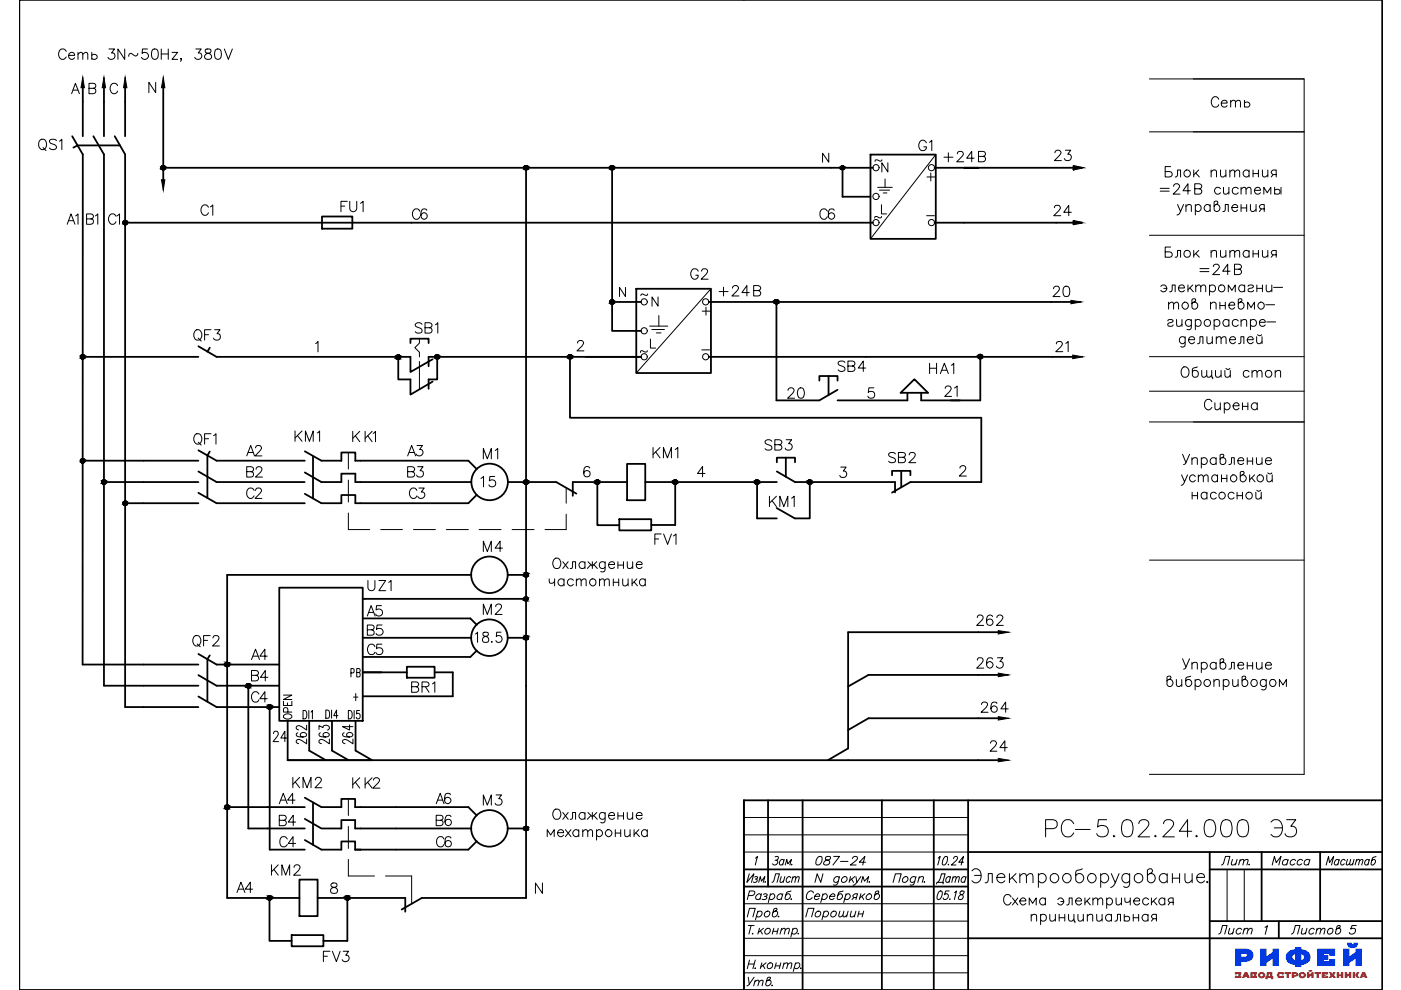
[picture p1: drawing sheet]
<svg xmlns="http://www.w3.org/2000/svg" width="297mm" height="210mm" viewBox="0 0 297 210" stroke-linecap="round" stroke-linejoin="round" font-family="sans-serif">
<defs><g id="words">
<text font-size="7.1" x="220.8" y="178.5">РС-5.02.24.000 Э3</text>
<text font-size="6.2" x="254.4" y="88.9">Сирена</text>
<g font-size="5.7">
<text x="11.6" y="14.1">Сеть 3N~50Hz, 380V</text>
<text x="7.4" y="33.2">QS1</text>
<text x="199.3" y="35.6">+24В</text>
<text x="71.3" y="46.2">FU1</text>
<text x="222.2" y="64.2">20</text>
<text x="87.1" y="72">SB1</text>
<text x="176.7" y="80.1">SB4</text>
<text x="249.4" y="81.5">Общий стоп</text>
<text x="199.3" y="85.4">21</text>
<text x="40.2" y="95.6">QF1</text>
<text x="61.7" y="94.9">KM1</text>
<text x="137.6" y="98.4">KM1</text>
<text x="187.7" y="99.5">SB2</text>
<text x="137.9" y="116.8">FV1</text>
<text x="76.9" y="131.9">А5</text>
<text x="39.9" y="138.3">QF2</text>
<text x="52.6" y="145.7">В4</text>
<text x="86.4" y="148.2">BR1</text>
<text x="207.1" y="152.4">264</text>
<text x="76.2" y="159.1" transform="rotate(-90 76.2 159.1)">264</text>
<text x="58.2" y="171.8">А4</text>
<text x="91.7" y="171.8">А6</text>
<text x="58.2" y="176.4">В4</text>
<text x="91.7" y="176.4">В6</text>
<text x="170" y="196.1">Порошин</text>
</g>
<g font-size="5.3">
<text x="255.8" y="24">Сеть</text>
<text x="194" y="33.2">G1</text>
<text x="222.6" y="35.3">23</text>
<text x="41.6" y="46.9">С1</text>
<text x="86.4" y="47.6">С6</text>
<text x="172.9" y="47.6">С6</text>
<text x="222.6" y="46.9">24</text>
<text x="13.4" y="48.7">А1</text>
<text x="17.6" y="48.7">В1</text>
<text x="22.2" y="48.7">С1</text>
<text x="145.7" y="60.3">G2</text>
<text x="151.7" y="63.9">+24В</text>
<text x="40.2" y="73.4">QF3</text>
<text x="223" y="75.8">21</text>
<text x="196.1" y="80.4">HA1</text>
<text x="166.2" y="85.7">20</text>
<text x="73.7" y="94.9">KК1</text>
<text x="51.5" y="97.7">А2</text>
<text x="85.4" y="97.7">А3</text>
<text x="101.6" y="98.4">M1</text>
<text x="161.2" y="96.7">SB3</text>
<text x="51.5" y="102.3">В2</text>
<text x="51.5" y="106.9">С2</text>
<text x="85.4" y="102.3">В3</text>
<text x="86.1" y="106.9">С3</text>
<text x="101.2" y="104.4">15</text>
<text x="162.3" y="108.7">KM1</text>
<text x="101.6" y="118.2">M4</text>
<text x="77.3" y="126.3">UZ1</text>
<text x="101.6" y="131.6">M2</text>
<text x="76.9" y="135.8">В5</text>
<text x="206" y="133.7">262</text>
<text x="52.6" y="141.1">А4</text>
<text x="76.9" y="140.1">С5</text>
<text x="206" y="142.9">263</text>
<text x="52.6" y="149.9">С4</text>
<text x="57.1" y="158.4">24</text>
<text x="66.3" y="159.1" transform="rotate(-90 66.3 159.1)">262</text>
<text x="70.9" y="159.1" transform="rotate(-90 70.9 159.1)">263</text>
<text x="209.2" y="160.5">24</text>
<text x="61" y="168.3">KM2</text>
<text x="73.7" y="168.3">KК2</text>
<text x="101.6" y="171.8">M3</text>
<text x="58.6" y="180.6">С4</text>
<text x="91.7" y="180.6">С6</text>
<text x="49.4" y="190.5">А4</text>
<text x="56.8" y="186.6">KM2</text>
<text x="197.6" y="188.7">Дата</text>
<text x="217.7" y="197.2">принципиальная</text>
<text x="67.7" y="205">FV3</text>
</g>
<text font-size="5.2" fill="#003fff" x="261.3" y="204.8">РИФЕЙ</text>
<g font-size="4.9">
<text x="147.8" y="68.1">+</text>
<text x="73.4" y="144.6">PВ</text>
<text x="63.1" y="153.8" transform="rotate(-90 63.1 153.8)">OPEN</text>
<text x="172.2" y="184.5">087-24</text>
<text x="258.2" y="184.5">Лит.</text>
<text x="268.8" y="184.5">Масса</text>
<text x="280.1" y="184.5">Масштаб</text>
<text x="162.6" y="188.4">Лист</text>
<text x="257.5" y="199.3">Лист</text>
<text x="273" y="199.3">Листов 5</text>
<text x="157.3" y="210.3">Утв.</text>
</g>
<g font-size="3.1">
<text x="184.5" y="47.6">~</text>
<text x="135.1" y="63.9">~</text>
<text x="134.8" y="75.8">~</text>
</g>
<g font-size="2.6">
<text x="184.5" y="35.3">~</text>
<text x="195.4" y="46.9">-</text>
<text x="147.8" y="75.5">-</text>
</g>
<text font-size="1.8" fill="#d00" x="261.7" y="207.4">ЗАВОД СТРОЙТЕХНИКА</text>
</g></defs>
<!-- layer: 0 -->
<g fill="none" stroke="#000" stroke-width=".38">
<path d="M157.7 0h-153.6v209.9M34.6 35.6h141.6M178.6 35.6v6.1M207.4 35.6h-3h25M204.4 47.2h19.5M120.8 75.7v12.9h87.3M134.9 61.2h15.8v17.9h-15.8zM207.8 75.7v9.2M64.6 95.7l3.5 2h4.3M66.4 96.7v9M72.4 97.7v-1.8h2.9v1.8M30.4 102.2h11.7"/>
<path d="M64.6 100.2l3.5 2h4.3v-1.8h2.9v1.8M64.6 104.7l3.5 2M72.4 106.7v-1.7h2.9v1.7M111.5 102.2h6.4l4.3 2.5M133 102.2h-11.6v2.9M160.5 102.2v7.7"/>
</g>
<g fill="none" stroke="#000" stroke-width=".21">
<path d="M15.2 19.9l.8-2.2 .8 2.2M15.5 19.1h1M18.9 18.7l1.2 .1a.59 .59 0 0 1 .2 .6 .59 .59 0 0 1-.5 .5h-.9v-2.2h.9l.4 .2v.6l-.4 .2M24.9 18.2a.81 .81 0 0 0-.9-.5 .81 .81 0 0 0-.6 .8v.5a.8 .8 0 0 0 .6 .9 .8 .8 0 0 0 .9-.6M33 17.5v2.2l-1.4-2.2v2.2M243.7 16.7h32.8M253 16.7h23.5v147.5h-32.8M175.7 32.5v1.9l-1.3-1.9v1.9M188.2 34.5v2l-1.2-2v2M196.5 37.5h1.7M197.3 36.7v1.7M198.4 32.8l-13.8 17.8"/>
<path d="M243.7 28h32.8M246 39.9h1.9M248.2 35.3h-1.2v2.2l1.3-.1a.58 .58 0 0 0 0-.9l-1.3-.1M248.8 39.5l.4-.5 .7 .1a.46 .46 0 0 1 .1 .7l-1.3 1.4h1.5M249.2 37.5l.3-.1 .2-.3v-1.1h.6v1.5M253.1 36v1.5M253.5 36.7l.8 .8M254.2 36l-1.1 1.1M256.8 36.5l.5-.5 .5 .2 .1 1.3M256.8 36v1.5M258.8 36l.1 1.4 .5 .1 .5-.4M259.4 39.7l.1 1.4 .5 .1 .5-.5"/>
<path d="M259.9 36v1.5M260.5 39.7v1.5M260.8 36.5l.5-.5 .4 .2 .1 1.3M260.8 36v1.5M261.8 36.5l.5-.5 .4 .2 .1 1.3M263.1 39.7v1.5M264.8 36.4a.7 .7 0 0 0-1-.1 .7 .7 0 0 0 0 1 .7 .7 0 0 0 1-.1M264.8 36v1.5M265.7 36v1.5M265.7 36.8h1.1M266.8 36v1.5M267.7 36v1.4l.6 .1 .5-.4"/>
<path d="M268.8 36v1.5M269.9 37l-.4 .5M270.2 39.7v1.5M270.6 37l-.9-.1-.2-.3 .1-.3 .3-.3h.7v1.5M271.6 39.7v1.5M186.9 43.4v2h1.1M243.7 49.9h32.8M246 40.5h1.9M248.2 52.4h-1.2v2.1h1.3l.2-.3v-.4l-.2-.3-1.3-.1M249.2 54.5h.3l.2-.3v-1.1h.6v1.4M249.7 43.4l.6 1.4 .6-1.4M250.3 44.8l-.4 .7-.4 .1"/>
<path d="M251.4 43.8l.6-.4 .5 .1 .1 1.3M251.4 43.4v1.4M252.4 40.4h-1.6l1.1-1.4v2.2M253.1 53.1v1.4M253.3 40h1a.57 .57 0 0 1 .5 .6 .57 .57 0 0 1-.5 .6h-1v-2.2h1a.58 .58 0 0 1 .5 .6l-.2 .3-.3 .1M253.4 43.7a.68 .68 0 0 1 1-.1 .68 .68 0 0 1 0 1 .68 .68 0 0 1-1-.1M253.4 43.4v2.2M253.5 53.7l.8 .8M254.2 53.1l-1.1 1.1M254.4 57h1.9M254.4 57.6h1.9M256.6 43.7a.7 .7 0 0 0-1.1-.1 .7 .7 0 0 0 0 1 .7 .7 0 0 0 1.1-.1"/>
<path d="M256.6 43.4v1.4M256.8 53.5l.5-.4 .5 .1 .1 1.3M256.8 53.1v1.4M257.2 56.5l.1-.3a.71 .71 0 0 1 1-.1 .46 .46 0 0 1 .1 .8l-1.3 1.3h1.5M257.8 43.4a.72 .72 0 0 1 .8 .9 .72 .72 0 0 1-1.1 .3l-.1-1.7 .6-.3 .2 .3-.1 .3-.7 .5M258.8 53.1l.1 1.4h.5l.5-.3M258.8 40a.71 .71 0 0 0-1.1-.1 .71 .71 0 0 0 0 1.1 .71 .71 0 0 0 1.1-.1M259.3 44.8l.4-.1 .1-1.3h.6v1.4M259.9 53.1v1.4M260.8 53.5l.5-.4 .4 .1 .1 1.3M260.8 53.1v1.4M260.8 57.5h-1.6l1.1-1.5v2.2"/>
<path d="M261.2 44h1.2a.64 .64 0 0 0-.7-.7 .64 .64 0 0 0-.5 .9 .65 .65 0 0 0 .5 .6 .65 .65 0 0 0 .7-.3M261.7 57.1h1a.57 .57 0 0 1 .5 .3 .57 .57 0 0 1-.1 .6l-.4 .2h-1v-2.2l1.3 .1a.47 .47 0 0 1 0 .9l-.3 .1M261.8 53.5l.5-.4 .4 .1 .1 1.3M262.5 40a.71 .71 0 0 0-1-.1 .71 .71 0 0 0 0 1.1 .71 .71 0 0 0 1-.1M263.1 40.1l.6-.4 .4 .1 .1 1.4M263.1 43.4v1.4M263.1 44.1h1.2M264.2 40.1l.5-.4 .4 .1 .1 1.4M264.3 43.4v1.4M264.8 53.4a.71 .71 0 0 0-1-.1 .71 .71 0 0 0 0 1 .71 .71 0 0 0 1-.1M264.8 53.1v1.4M265.1 43.4l.1 1.3 .6 .1 .5-.4"/>
<path d="M265.7 53.8h1.1M265.7 53.1v1.4M266 40.4h1.2a.64 .64 0 0 0-.6-.7 .64 .64 0 0 0-.6 .7 .7 .7 0 0 0 .4 .7 .7 .7 0 0 0 .8-.2M266.3 43.4v1.4M266.8 53.1v1.4M267.4 44.3l-.4 .5M267.7 53.1v1.4a.79 .79 0 0 0 1.1-.3M268 41.2v-1.5l.7 1.2 .7-1.2v1.5M268 44.3l-.8-.1-.2-.3 .1-.3 .3-.2h.6v1.4M268.8 53.1v1.4M269.9 54l-.4 .5M270.2 40.4a.61 .61 0 0 1 .9-.2 .61 .61 0 0 1 .1 .9 .77 .77 0 0 1-1-.1"/>
<path d="M270.6 54l-.9-.1-.2-.3 .2-.4 .9-.1v1.4M66.9 72.8l.5-.4v2.2M88.9 71.8v.9l-.9 1 .9 1v1M88.9 76.6v6M122.5 72.7v-.3a.71 .71 0 0 1 1-.1 .46 .46 0 0 1 .1 .7l-1.3 1.4h1.5M132.6 60.9v2l-1.3-2v2M137.7 69.1h3.9M137.9 71.9v1.9h1.1M138.2 69.9h2.7M139.2 70.6h1M139.7 66.9v2.2M150.7 61.2l-15.8 17.9"/>
<path d="M243.7 75.6h32.8M246.1 60.7a.71 .71 0 0 1 1.1-.1 .71 .71 0 0 1 0 1.1 .71 .71 0 0 1-1.1-.1M246.7 61.1h.7M247.6 68a.67 .67 0 0 1 1.1 0l-.1 .3-.7 .2a.39 .39 0 0 0-.2 .6 .8 .8 0 0 0 1-.2M247.8 64.5l.5-.4 .4 .1 .1 1.3M247.8 64.1v1.4M248 61.9l.4-.1 .1-1.4h.7v1.5M248.8 64.5l.6-.4 .4 .1 .1 1.3M249.5 67.7v1.4l.6 .1 .5-.4M249.9 61.1h1.2a.62 .62 0 0 0-.6-.7 .62 .62 0 0 0-.6 .7 .67 .67 0 0 0 .4 .7 .67 .67 0 0 0 .8-.2M250.6 67.7v1.5M251.3 71.7a.69 .69 0 0 0-1-.1 .69 .69 0 0 0 0 1 .69 .69 0 0 0 1-.1"/>
<path d="M251.3 71.4v1.6a.57 .57 0 0 1-.4 .5 .57 .57 0 0 1-.6 0M251.9 60.4v1.5M252 72h1.3a.64 .64 0 0 0-.7-.6 .64 .64 0 0 0-.6 .6 .7 .7 0 0 0 .4 .8 .7 .7 0 0 0 .9-.3M252.3 61.1l.7 .8M252.6 68a.71 .71 0 0 0-1.1-.1 .71 .71 0 0 0 0 1.1 .71 .71 0 0 0 1.1-.1M252.6 67.7v1.7a.57 .57 0 0 1-.3 .5 .57 .57 0 0 1-.6-.1M252.9 60.4l-1 1M253.1 64.1a.72 .72 0 0 1 .8 .8 .72 .72 0 0 1-1.1 .4l-.1-1.7 .6-.3 .2 .3-.1 .3-.7 .5M253.4 68a.69 .69 0 0 1 1.1 0 .69 .69 0 0 1 0 1 .69 .69 0 0 1-1.1-.1M253.4 67.7v2.2M253.5 60.8l.6-.4 .4 .1 .1 1.4M253.5 60.4v1.5"/>
<path d="M253.9 72.9l.4-.2 .1-1.3h.6v1.5M254.6 60.8l.5-.4 .4 .1 .1 1.4M255.9 71.4l.1 1.3 .5 .2 .5-.5M256.4 60.7a.71 .71 0 0 1 1.1-.1 .71 .71 0 0 1 0 1.1 .71 .71 0 0 1-1.1-.1M256.4 60.4v2.2M256.7 64.5l.3-.3a.51 .51 0 0 1 .8 .2v1.1M256.7 64.1v1.4M257 71.4v1.5M257.4 68a.69 .69 0 0 1 1 0 .69 .69 0 0 1 0 1 .69 .69 0 0 1-1-.1M257.4 67.7v2.2M257.9 71.8l.5-.4 .4 .1 .1 1.4M257.9 71.4v1.5"/>
<path d="M258.6 64.8h1.2M258.6 64.1v1.4M258.9 71.8l.5-.4 .5 .1 .1 1.4M259.8 64.1v1.4M260.4 61.9v-1.5l.8 1.2 .7-1.2v1.5M260.5 64.7h1.3a.64 .64 0 0 0-.8-.7 .64 .64 0 0 0-.5 .9 .65 .65 0 0 0 .5 .6 .65 .65 0 0 0 .8-.3M260.5 68a.71 .71 0 0 0-1-.1 .71 .71 0 0 0 0 1.1 .71 .71 0 0 0 1-.1M260.5 67.7v1.5M260.7 72h1.2a.64 .64 0 0 0-.6-.6 .64 .64 0 0 0-.6 .6 .7 .7 0 0 0 .4 .8 .7 .7 0 0 0 .8-.3M262.5 68a.71 .71 0 0 0-1-.1 .71 .71 0 0 0 0 1.1 .71 .71 0 0 0 1-.1M262.6 72.9l.4-.2 .1-1.3h.6v1.5M262.9 64.1a.72 .72 0 0 1 .9 .8 .72 .72 0 0 1-1.2 .4l-.1-1.7 .6-.3 .2 .3v.3l-.8 .5"/>
<path d="M263.1 68.1a.79 .79 0 0 1 1.1-.3l.1 .2v1.2M263.1 67.7v1.5M263.9 60.7a.71 .71 0 0 0-1.1-.1 .71 .71 0 0 0 0 1.1 .71 .71 0 0 0 1.1-.1M263.9 60.4v1.5M264.4 72h1.3a.64 .64 0 0 0-.6-.6 .64 .64 0 0 0-.7 .6 .7 .7 0 0 0 .5 .8 .7 .7 0 0 0 .8-.3M264.5 65.5v-1.4l.7 1.1 .8-1.1v1.4M264.6 60.7a.68 .68 0 0 1 1.2 0l-.3 .4-.8 .2-.1 .3a.68 .68 0 0 0 1.2 0M265.1 68a.71 .71 0 0 1 1.1-.1 .71 .71 0 0 1 0 1.1 .71 .71 0 0 1-1.1-.1M265.1 67.7v2.2M266.4 71.4l.2 1.3 .5 .2 .5-.5M266.5 61.1h1.2M266.5 60.4v1.5"/>
<path d="M266.6 71l.4 .2 .5-.2M267 68.3h1.3a.67 .67 0 0 0-1-.5 .67 .67 0 0 0-.2 1.1 .68 .68 0 0 0 1.2 0M267.6 71.4v1.5M267.7 60.4v1.5M268.4 64.6h1.8M268.5 60.4l.1 1.4 .5 .1 .5-.5M268.6 68.3h1.9M269.6 60.4v1.5M270 60.9h1.9M73.9 95.9v3.6M125 99.2a.64 .64 0 0 0-.6-.3 .64 .64 0 0 0-.5 .4 1.73 1.73 0 0 0 .2 1.7 .68 .68 0 0 0 1-.3 .68 .68 0 0 0-.5-.9 .68 .68 0 0 0-.8 .6M178.3 99h1.1l-.6 .9a.7 .7 0 0 1 .7 .8 .7 .7 0 0 1-.9 .5l-.3-.1-.3-.3"/>
<path d="M185.3 82.2h-1.1l-.1 1a.76 .76 0 0 1 1.2-.1 .76 .76 0 0 1-.2 1.2 .76 .76 0 0 1-1.1-.3M203.5 99.2l.1-.3a.71 .71 0 0 1 1 0h.1a.72 .72 0 0 1-.2 1l-1.1 1h1.5M243.7 89.5h32.8M243.7 82.9h32.8M250.7 96.3l.7 1.8M252.2 96.3l-.8 2-.5 .2M252.7 97.5l.5-.5 .6 .1 .1 1.4M252.7 97v1.5M254.7 97.3a.71 .71 0 0 1 1-.1 .71 .71 0 0 1 0 1.1 .71 .71 0 0 1-1-.1M254.7 97v2.2M257.8 97.3a.71 .71 0 0 0-1-.1 .71 .71 0 0 0 0 1.1 .71 .71 0 0 0 1-.1M257.8 97v1.5"/>
<path d="M259.1 97a.71 .71 0 0 1 .9 .5 .71 .71 0 0 1-.4 .9 .71 .71 0 0 1-.9-.3v-1.6l.6-.2 .2 .3-.1 .2-.7 .5M260.5 98.5l.5-.1 .1-.3v-1.1h.6v1.5M262.5 97.7h1.2a.62 .62 0 0 0-.6-.7 .62 .62 0 0 0-.6 .7 .67 .67 0 0 0 .4 .8 .67 .67 0 0 0 .8-.3M264.4 97.8h1.2M264.4 97v1.5M265.6 97v1.5M266.4 97v1.1a.53 .53 0 0 0 .8 .3l.4-.3M267.6 97v1.5M268.3 97.7h1.3a.68 .68 0 0 0-1-.6 .68 .68 0 0 0-.2 1.1 .71 .71 0 0 0 1.2 0M73.9 101.8v4.6M73.9 108.8v3.5h4.5M80.7 112.3h4.6"/>
<path d="M87.7 112.3h4.6M94.6 112.3h4.7M108.6 112.3h4.6M120 109v3.3h-4.4M120 103.4v3.3M149.5 100.4h-1.6l1.1-1.5v2.2M243.7 118.8h32.8M250.5 100.7l.6 1.5 .7-1.5M251.1 102.2l-.2 .4-.5 .3M252.8 104.4v1.4M252.8 105.1h1.1M253.4 101a.68 .68 0 0 0-1-.1 .68 .68 0 0 0 0 1 .68 .68 0 0 0 1-.1"/>
<path d="M253.9 104.4v1.4M254.1 101.1l.5-.4 .4 .1 .1 1.4M254.1 100.7v1.5M255.1 101.1l.5-.4 .5 .1v1.4M255.9 104.7a.69 .69 0 0 0-1-.1 .69 .69 0 0 0 0 1 .69 .69 0 0 0 1-.1M255.9 104.4v1.4M257.9 104.7a.69 .69 0 0 0-1-.1 .69 .69 0 0 0 0 1 .69 .69 0 0 0 1-.1M258.1 101a.72 .72 0 0 0-1.1 .1 .72 .72 0 0 0 .4 1.1h.4l.3-.4M258.1 100.7v1.5M259 101.4h1.1M259 100.7v1.5M260.1 100.7v1.5"/>
<path d="M261.6 104.7a.71 .71 0 0 0-1-.1 .71 .71 0 0 0 0 1 .71 .71 0 0 0 1-.1M262.3 105.1h1.1M262.3 104.4v1.4M263.4 100.7a.73 .73 0 0 1 .8 .9 .73 .73 0 0 1-1.2 .4v-1.8l.3-.2h.3l.2 .3-.1 .2-.7 .5M263.4 104.4v1.4M265 100.7v1.5M265.4 101.3l.7 .9M266 100.7l-1 1M266.3 104.4v1.3l.6 .1 .5-.4M266.5 103.9a.47 .47 0 0 0 .8 0M267.4 104.4v1.4M268.6 100.7l.1 1.3 .5 .2 .5-.5"/>
<path d="M268.8 100.3l.3 .2 .5-.2M269.7 100.7v1.5M100.8 134.4l.4-.4v2.2M102.5 134.1a.45 .45 0 0 0 .2 .7 .79 .79 0 0 1 .8 .4 .79 .79 0 0 1-.1 .9 .82 .82 0 0 1-1.1-.3 1.02 1.02 0 0 1 1.1-1l.1-.5a.76 .76 0 0 0-1-.2zM104.3 136l-.1 .1h.2M106.2 134h-.9l-.1 1a.72 .72 0 0 1 1.1 0 .72 .72 0 0 1-.1 1 .72 .72 0 0 1-1.1-.2M250.7 139.7l.7 1.7M252.2 139.7l-.8 2-.5 .2M247.8 144.1a.72 .72 0 0 1 .9 .8 .72 .72 0 0 1-1.1 .4l-.2-.2v-1.5l.4-.2h.4v.5l-.8 .5M249.4 144.1l.1 1.3 .5 .2 .6-.5M250.6 144.1v1.5M252.5 143.4l-1 .3-.1 .2v1.2a.7 .7 0 0 0 1.2 .1 .7 .7 0 0 0-.5-1.1l-.5 .1-.2 .2"/>
<path d="M252.7 140.8a.77 .77 0 0 1 1.1-.3l.1 1.4M252.7 140.4v1.5M253.4 144.4a.71 .71 0 0 1 1-.1 .71 .71 0 0 1 0 1 .71 .71 0 0 1-1-.1M253.4 144.1v2.2M254.7 140.7a.71 .71 0 0 1 1.1-.1 .71 .71 0 0 1 0 1.1 .71 .71 0 0 1-1.1-.1M254.7 140.4v2.2M257.4 144.5l.5-.4 .5 .1 .1 1.4M257.4 144.1v1.5M257.8 140.7a.71 .71 0 0 0-1-.1 .71 .71 0 0 0 0 1.1 .71 .71 0 0 0 1-.1M257.8 140.4v1.5M259.1 140.4a.7 .7 0 0 1 .9 .5 .7 .7 0 0 1-.4 .9 .7 .7 0 0 1-.9-.4v-1.5l.3-.2h.3l.2 .3-.1 .2-.7 .5M259.4 144.4a.69 .69 0 0 1 1-.1 .69 .69 0 0 1 0 1 .69 .69 0 0 1-1-.1"/>
<path d="M259.4 144.1v2.2M260.5 141.9l.5-.1 .1-1.4h.6v1.5M261.4 144.1v1.3l.6 .2 .5-.5M262.5 141h1.2a.67 .67 0 0 0-1-.5 .67 .67 0 0 0-.2 1.1 .68 .68 0 0 0 1.2 0M262.5 144.1v1.5M263.7 144.1a.72 .72 0 0 1 .9 .8 .72 .72 0 0 1-1.2 .4l-.1-1.7 .3-.2h.5v.5l-.8 .5M264.4 140.4v1.5M264.4 141.2h1.2M265.6 140.4v1.5M266.4 140.4l.1 1.4 .5 .1 .6-.5M267.6 140.4v1.5M268.3 141h1.3a.69 .69 0 0 0-1-.5 .69 .69 0 0 0-.2 1.1 .71 .71 0 0 0 1.2 0"/>
<path d="M268.5 144.4a.71 .71 0 0 0-1.1-.1 .71 .71 0 0 0 0 1 .71 .71 0 0 0 1.1-.1M268.5 144.1v1.7a.6 .6 0 0 1-1 .3M271.3 145.6v-1.5l.7 1.1 .7-1.1v1.5M158.4 194.4l.5-1.8h1.2l-.5 1.8M158.7 189.9h.8a.52 .52 0 0 0 .5-.4 .52 .52 0 0 0-.3-.6h-.8l-.5 1.8M158.7 196.2h1.2M158.9 185.3l-.5 1.8 1.4-1.8-.5 1.8M159.2 196.2l-.4 1.8M159.6 197.9l-.1 .1h.2M160 185.9h.6l-.1 .4-.4 .1M160.3 186.4l.3 .3-.2 .2-.2 .2-.5-.1M160.6 193.4a.51 .51 0 0 1 .7-.2 .51 .51 0 0 1 .2 .7 .64 .64 0 0 1-.4 .5 .64 .64 0 0 1-.7-.2"/>
<path d="M160.7 193.2l-.5 1.8M160.9 187.1l.3-1.2 .2 .9 .8-.9-.4 1.2M161 196.8l-.3 1.2M161.2 197.4l.5 .6M161.4 189.8l-.2-.2a.66 .66 0 0 0-.8 .2 .66 .66 0 0 0 .1 .9l.7-.2M161.4 189.5l-.3 1.2M161.9 196.8l-1.1 .9M162.2 193.4a.51 .51 0 0 1 .7-.2 .51 .51 0 0 1 .3 .7 .61 .61 0 0 1-.5 .5 .61 .61 0 0 1-.6-.2l-.1-.3zM162.3 190l.3 .2-.2 .4h-.8M162.3 197.1a.55 .55 0 0 1 .9-.2 .55 .55 0 0 1-.1 .9 .51 .51 0 0 1-.7 .2 .51 .51 0 0 1-.2-.6zM163.3 189.8a.51 .51 0 0 1 .7-.3 .51 .51 0 0 1 .2 .7 .64 .64 0 0 1-.5 .5 .64 .64 0 0 1-.6-.2M163.4 189.5l-.5 1.9"/>
<path d="M163.9 197.5h1M164.1 196.8l-.4 1.2M164.3 193.2h.3a.66 .66 0 0 1 .1 .9 .66 .66 0 0 1-.9 .1l.3-1.4 .6-.2v.2l-.1 .2-.7 .4M165 196.8l-.3 1.2M165.1 194.2l-.1 .1h.2M165.6 197.2l.5-.4 .4 .1-.2 1.1M165.7 196.8l-.3 1.2M165.9 189.8l-.1-.2a.66 .66 0 0 0-.9 .2 .66 .66 0 0 0 .1 .9l.7-.2M166 189.5l-.4 1.2M166.5 197.2l.5-.4 .3 .1-.2 1.1M167.7 188.9l-.8 .3-.5 1.2a.63 .63 0 0 0 .9 .3 .63 .63 0 0 0 .2-.9l-.1-.2a.51 .51 0 0 0-.8 .2M167.8 190.6h-.1h.1"/>
<path d="M168.1 197.1a.54 .54 0 0 1 .8-.2 .54 .54 0 0 1 0 .9 .59 .59 0 0 1-1 0M168.1 196.8l-.4 1.9M172.5 189.3a.73 .73 0 0 0-.9-.4 .73 .73 0 0 0-.5 .7l-.1 .4a.63 .63 0 0 0 .5 .8 .63 .63 0 0 0 .7-.5M172.7 190h1.1v-.3a.65 .65 0 0 0-.9 .1 .65 .65 0 0 0 .1 .9l.6-.2M174.4 189.8a.51 .51 0 0 1 .7-.3 .51 .51 0 0 1 .3 .7 .64 .64 0 0 1-.5 .5 .64 .64 0 0 1-.7-.2M174.5 185.3l-.5 1.8-.7-1.8-.5 1.8M174.5 189.5l-.5 1.9M175.9 190h1.1v-.3a.65 .65 0 0 0-.9 .1 .65 .65 0 0 0 .1 .9l.7-.2M177.9 186.1a.65 .65 0 0 0-1 0 .65 .65 0 0 0 .2 1l.6-.3M178 185.9l-.4 1.4a.59 .59 0 0 1-.9 .3M178.6 186.1a.54 .54 0 0 1 .9-.1 .54 .54 0 0 1-.1 .8 .55 .55 0 0 1-.9 .2 .55 .55 0 0 1 .1-.9zM178.8 188.9l-.9 .3-.4 1.2a.63 .63 0 0 0 .8 .3 .63 .63 0 0 0 .3-.9l-.1-.2a.51 .51 0 0 0-.8 .2"/>
<path d="M179.3 189.8a.51 .51 0 0 1 .7-.3 .51 .51 0 0 1 .2 .7 .64 .64 0 0 1-.4 .5 .64 .64 0 0 1-.7-.2M179.4 189.5l-.5 1.9M180.3 185.9l-.3 1.2M180.5 186.4l.5 .7M181.2 185.9l-1.1 .8M181.5 185.9l.2 1.2 .8-1.2M181.6 190.3l-.7-.1-.1-.3a.91 .91 0 0 1 1-.4l-.3 1.2M181.7 187.1l-.5 .5-.3 .1M182.5 189.5l-.3 1.2M182.6 187.1l.4-1.2 .3 .9 .9-.9-.4 1.2M183.4 189.5l-1.1 .9M183.8 189.8a.51 .51 0 0 1 .7-.3 .51 .51 0 0 1 .3 .7 .58 .58 0 0 1-.6 .5 .58 .58 0 0 1-.6-.5z"/>
<path d="M184.3 186.9v.2l.1-.1M185.9 189.5a.49 .49 0 0 1 .5 .2 .49 .49 0 0 1 0 .5 .58 .58 0 0 1-.5 .5 .58 .58 0 0 1-.6-.3l.4-1.3 .3-.2 .3 .1a.61 .61 0 0 1-.6 .6l-.2 .2M189.3 187.1l.6-1.8h1.2l-.5 1.8M191.5 186.1a.54 .54 0 0 1 .9-.1 .54 .54 0 0 1-.1 .8 .55 .55 0 0 1-.9 .2 .55 .55 0 0 1 .1-.9zM194.1 186.1a.65 .65 0 0 0-.9 0 .65 .65 0 0 0 .1 1l.7-.3M194.2 185.9l-.4 1.4a.57 .57 0 0 1-.8 .3M194.8 186.2a.74 .74 0 0 1 1-.3l-.3 1.2M194.9 185.9l-.3 1.2M199.2 189h.5l.1 .7a1.04 1.04 0 0 1-.9 1l-.2-.3v-.4zM201.2 188.9h-.7l-.3 .8a.48 .48 0 0 1 .7-.1 .48 .48 0 0 1 .1 .6 .55 .55 0 0 1-.4 .5 .55 .55 0 0 1-.6-.3M201.4 190.6v.1l.1-.1M202.4 189.2l.4-.3-.5 1.8"/>
<path d="M203.7 189a.38 .38 0 0 0 0 .6 .54 .54 0 0 1 .4 .9 .54 .54 0 0 1-.9-.1l.4-.6 .5-.2 .3-.3v-.3zM206.1 184.6a1.08 1.08 0 0 1 1.2-.4 1.08 1.08 0 0 1 .7 1.1 1.25 1.25 0 0 1-.2 1.4 1.25 1.25 0 0 1-1.4 .3l-.3-.3M206.6 185.6h1.4M208.9 187.2l.5-.2 .1-1.8h.9v2M211.4 186h1.6a.87 .87 0 0 0-1-.8 .87 .87 0 0 0-.6 1.1 .91 .91 0 0 0 .6 .9 .91 .91 0 0 0 1-.5M214 185.2v2M214.4 190.2a.81 .81 0 0 0-1-.5 .81 .81 0 0 0-.6 .8 .95 .95 0 0 0 .2 1 .95 .95 0 0 0 1 .2l.4-.4M214.6 186l.9 1.2M214.7 190.4l1.1 1.5M215.4 185.2l-1.4 1.4M215.8 190.4l-1.1 1.5M216.2 185.8l.7-.6 .6 .1 .1 1.9"/>
<path d="M216.2 191h1.3a.67 .67 0 0 0-.9-.6 .67 .67 0 0 0-.2 1.1 .63 .63 0 0 0 .5 .4 .63 .63 0 0 0 .6-.4M216.2 185.2v2M217.6 185.8l.7-.6 .6 .1 .1 1.9M218.2 191.9v-1.5l.7 1.1 .8-1.1v1.5M220.2 185.6a.93 .93 0 0 1 1.3-.1 .93 .93 0 0 1 0 1.4 .93 .93 0 0 1-1.3-.2M220.2 185.2v2.9M221.6 190.7a.72 .72 0 0 0-1.1 .1 .72 .72 0 0 0 .4 1.1h.4l.3-.4M221.6 190.4v1.5M224.3 190.7a.7 .7 0 0 1 1-.1 .7 .7 0 0 1 0 1.1 .7 .7 0 0 1-1-.2M226.2 191.9l.4-.2 .1-1.3h.6v1.5M228 191h1.3a.67 .67 0 0 0-.9-.6 .67 .67 0 0 0-.2 1.1 .63 .63 0 0 0 .5 .4 .63 .63 0 0 0 .6-.4M229.5 184.2l-1.3 .4-.1 .3v1.7a.93 .93 0 0 0 1.5 .2 .93 .93 0 0 0-.3-1.5 .92 .92 0 0 0-1.2 .3"/>
<path d="M230 190.4v1.5M230.4 191l.8 .9M231.1 190.4l-1.1 1M231.7 190.8l.5-.4 .4 .1 .1 1.4M231.7 190.4v1.5M232.7 190.8l.6-.4 .4 .1 .1 1.4M233.4 185.6a.95 .95 0 0 1 1.4-.1 .95 .95 0 0 1 0 1.4 .95 .95 0 0 1-1.4-.2M233.4 185.2v2.9M234.6 190.7a.68 .68 0 0 1 1-.1 .68 .68 0 0 1 0 1 .68 .68 0 0 1-1-.1M234.6 190.4v2.2M235.6 185.2l.9 2 .8-2M236.5 187.2a1.24 1.24 0 0 1-1 .9"/>
<path d="M236.6 190.4l.1 1.3 .5 .2 .6-.5M237.8 190.4v1.5M238.5 190.4l.1 .8a.77 .77 0 0 0 1-.3M239.5 185.6a.93 .93 0 0 0-1.4-.1 .93 .93 0 0 0 0 1.4 .93 .93 0 0 0 1.4-.2M239.5 185.2v2.2a.76 .76 0 0 1-.5 .7 .76 .76 0 0 1-.8-.1M239.6 190.4v1.5M240.4 191h1.2a.67 .67 0 0 0-.9-.6 .67 .67 0 0 0-.2 1.1 .64 .64 0 0 0 .6 .4 .64 .64 0 0 0 .5-.4M243.5 190.7a.7 .7 0 0 0-1-.1 .7 .7 0 0 0 0 1.1 .7 .7 0 0 0 1-.2M243.8 185.2a.95 .95 0 0 1 1.1 1.1 .95 .95 0 0 1-1.3 .7l-.3-.4v-2.1l.4-.3h.4l.3 .4-.2 .3-.9 .7M244.1 190.4v1.5M244.5 191l.8 .9M245.2 190.4l-1.1 1"/>
<path d="M247 190.7a.7 .7 0 0 0-1.1-.1 .7 .7 0 0 0 0 1.1 .7 .7 0 0 0 1.1-.2M247 190.4v1.5M247.5 185.6a.95 .95 0 0 0-1.4-.1 .95 .95 0 0 0 0 1.4 .95 .95 0 0 0 1.4-.2M247.5 185.2v2M248.1 191.3l-.4 .6M248.6 186.2h1.5M248.6 185.2v2M248.7 191.3l-.8-.1-.2-.3 .1-.3 .3-.2h.6v1.5M250.1 185.2v2M251.2 185.2l.2 1.8 .6 .2 .8-.6M252.8 185.2v2M253.7 186h1.7a.85 .85 0 0 0-1-.8 .85 .85 0 0 0-.7 1.1 .88 .88 0 0 0 .7 .9 .88 .88 0 0 0 1-.5"/>
<path d="M256 186.9l-.2 .1 .2 .2 .1-.2M268.2 196.6l.5-.3-.4 1.8M158.7 204.4h1.2M158.9 203.6l-.5 1.8M160.1 203.6l-.5 1.8M161.5 204.1l-.3 1.3M161.7 204.7l.5 .7M162.4 204.1l-1.1 .9M162.8 204.4a.59 .59 0 0 1 1 0 .69 .69 0 0 1-.3 .8 .69 .69 0 0 1-.8-.1zM164.6 204.1l-.4 1.3M165.6 204.1l-.4 1.3M166.1 204.5l.6-.4 .3 .1-.2 1.2"/>
<path d="M166.2 204.1l-.3 1.3M167 204.5l.5-.4 .4 .1-.2 1.2M168.6 204.4a.55 .55 0 0 1 .9-.2 .55 .55 0 0 1-.1 .9 .55 .55 0 0 1-1 0M168.7 204.1l-.5 1.9M169.8 205.2l-.1 .2 .2-.1"/>
<circle cx="185.7" cy="35.6" r=".66"/>
<circle cx="197.5" cy="35.6" r=".66"/>
<circle cx="251.7" cy="36.8" r=".73"/>
<circle cx="185.7" cy="41.6" r=".66"/>
<circle cx="197.5" cy="47.2" r=".66"/>
<circle cx="251.7" cy="53.8" r=".73"/>
<circle cx="136.6" cy="70.1" r=".66"/>
<circle cx="251.2" cy="64.8" r=".72"/>
<circle cx="255.9" cy="68.5" r=".72"/>
<circle cx="259" cy="61.1" r=".73"/>
<circle cx="267.3" cy="64.8" r=".72"/>
<circle cx="259.1" cy="105.1" r=".73"/>
<circle cx="261.5" cy="101.4" r=".73"/>
<circle cx="264.8" cy="105.1" r=".72"/>
<circle cx="267.2" cy="101.4" r=".73"/>
<circle cx="255.9" cy="144.8" r=".73"/>
<circle cx="265.8" cy="144.8" r=".73"/>
<circle cx="269.8" cy="144.8" r=".73"/>
<circle cx="223.5" cy="186.2" r=".96"/>
<circle cx="226.2" cy="186.2" r=".95"/>
<circle cx="231.5" cy="186.2" r=".95"/>
<circle cx="241.4" cy="186.2" r=".95"/>
</g>
<!-- layer: Layer2 -->
<path d="M186.1 39.7h3.1M187.6 37.9v1.8M186.5 40.3h2.1M187.3 40.9h.7" fill="none" stroke="#000" stroke-width=".21"/>
<!-- layer: Paper -->
<g fill="none" stroke="#000" stroke-width=".38">
<path d="M157.7 0h135.4v209.9h-289M17.6 18.6v10.3M22 18.6v10.3M26.5 18.6v10.3M34.6 18.6v19.5M15.3 28.9l2.3 3.8-.1 108.2h24.6M16.4 30.8h9M19.8 28.9l2.2 3.8v112.7h20.1M24.3 28.9l2.2 3.8v117.2h15.6M111.5 35.6v109.8M129.8 35.6v34.6h6.2M176.2 35.6h8.9"/>
<path d="M184.6 32.8h13.8v17.8h-13.8zM26.5 47.2h158.6M68.3 45.9h6.4v2.6h-6.4zM178.6 41.7h6M198.1 47.2h6.3M17.5 75.7h24.6M42.1 73.4l3.8 2.3h41.1v3.2l4.7-2.7M84.4 75.7v4.7h2.6v3.3l4.7-2.8M92.7 75.7v4.7h-1.8v2M129.8 64h6.2M136 75.7h-45.1v2M150.3 75.7h72.9"/>
<path d="M150.3 64h72.5M164.6 64v20.9h9.1l3.9-2.3M175.7 79.7v4.1M17.5 97.7h24.6M42.1 95.5l3.8 2.2h18.7M42.1 100l3.8 2.2M44 96.6v9M75.3 97.7h24l1.8 1.8M133 98.4h3.8v7.7h-3.8zM164.7 100l3.9 2.2h21.2v2.2M166.6 97v4.1M173.7 80.7v-1h3.9v1"/>
<path d="M191 83.3l2.9-2.9 2.9 2.9zM191.1 99.8v3.5M192.4 83.3v1.6h-14.8M195.3 83.3v1.6h12.5M208.1 88.6v13.6h-15.1l-3.9 2.3M22 102.2h8.4M26.5 106.7h15.6M42.1 104.5l3.8 2.2h18.7M68.1 106.7h4.3M75.3 102.2h24.6M101.1 104.9l-1.8 1.8h-24M107.7 102.2h3.8"/>
<path d="M126.6 102.2v9.2h4.7M131.3 110.1h6.8v2.4h-6.8zM136.8 102.2h27.9M143.2 102.2v9.1M171.7 102.2v7.7h-3.2M42.1 138.7l3.8 2.2h13.3M44 139.8v9M99.7 131.1l1.4 1.4M101.1 137.9l-1.4 1.4M107.7 135.2h3.8M42.1 147.7l3.8 2.2h13.3M42.1 143.1l3.8 2.3h13.3"/>
<path d="M162.8 169.7v18.3M170.2 169.7v40.2M187 169.7v40.2M198 169.7v40.2M205.3 169.7v40.2M293.1 169.7h-135.4v40.2M157.7 188h47.6M157.7 184.3h47.6M205.3 198.9h87.8M205.3 180.7h87.8M256.5 184.3h36.6M256.5 180.7v29.2"/>
<path d="M256.5 195.3h36.6M267.5 180.7v14.6M271.1 195.3v3.6M279.9 180.7v14.6"/>
<circle cx="103.8" cy="102.2" r="3.9"/>
<circle cx="103.8" cy="135.2" r="3.9"/>
</g>
<path d="M157.7 177h47.6M157.7 173.3h47.6M157.7 195.3h47.6M157.7 191.6h47.6M157.7 180.7h47.6M157.7 198.9h47.6M260.2 184.3v11M263.8 184.3v11M157.7 206.3h47.6M157.7 202.6h47.6" fill="none" stroke="#000" stroke-width=".21"/>
<g fill="#000" stroke="#000" stroke-width=".21">
<path d="M17.6 16.4l.3 2.2h-.7zM22 16.4l.4 2.2h-.7zM26.5 16.4l.4 2.2h-.7zM34.6 16.4l.4 2.2h-.8zM34.2 38.1h.8l-.4 2.2zM227.4 75.3l2.2 .4-2.2 .3z"/>
<path d="M34.6 35.1h.1zM34.4 35.1h.3z"/>
<path d="M34.4 35.1l.4 .1zM34.4 35.1l.4 .1z"/>
<path d="M34.4 36h.3zM34.4 36h.3z"/>
<path d="M34.4 35.2h.5zM34.3 35.2h.6z"/>
<path d="M34.4 36h.4zM34.4 36h.3z"/>
<path d="M34.3 35.2h.7zM34.2 35.2h.8z"/>
<path d="M34.3 36h.6zM34.3 36h.5z"/>
<path d="M34.2 35.2l.8 .1zM34.2 35.2l.8 .1z"/>
<path d="M34.2 35.9h.8zM34.2 35.9l.7 .1z"/>
<path d="M34.2 35.3l.8 .1zM34.2 35.3l.8 .1z"/>
<path d="M34.2 35.8h.8zM34.2 35.8l.8 .1z"/>
<path d="M34.1 35.4l1 .1zM34.1 35.4l1 .1z"/>
<path d="M34.1 35.7h.9zM34.1 35.7l.9 .1z"/>
<path d="M34.1 35.5l1 .1zM34.1 35.5l1 .1z"/>
<path d="M34.1 35.6l1 .1zM34.1 35.6l1 .1z"/>
<path d="M34.1 35.7h1zM34.1 35.7h.9z"/>
<path d="M111.5 35.1h.2zM111.4 35.1h.3z"/>
<path d="M111.4 35.1l.3 .1zM111.3 35.2h.4z"/>
<path d="M111.4 36h.3zM111.4 36h.2z"/>
<path d="M111.3 35.2h.5zM111.2 35.2h.6z"/>
<path d="M111.3 36h.4zM111.3 36h.4z"/>
<path d="M111.2 35.2h.7zM111.2 35.2h.7z"/>
<path d="M111.2 36h.6zM111.2 36h.5z"/>
<path d="M111.2 35.2l.8 .1zM111.2 35.2l.8 .1h-.9z"/>
<path d="M111.2 35.9h.7zM111.2 35.9l.6 .1z"/>
<path d="M111.1 35.3l.9 .1zM111.1 35.3l.9 .1z"/>
<path d="M111.1 35.8h.9zM111.1 35.8l.8 .1z"/>
<path d="M111.1 35.4l.9 .1zM111.1 35.4l.9 .1z"/>
<path d="M111.1 35.5l.9 .1zM111.1 35.5l.9 .1z"/>
<path d="M111.1 35.7h.9zM111.1 35.7h.9z"/>
<path d="M111.1 35.7h.9zM111.1 35.7l.9 .1z"/>
<path d="M111.1 35.6h.9zM111.1 35.6l.9 .1z"/>
<path d="M129.7 35.1h.2zM129.6 35.1h.3z"/>
<path d="M129.6 35.1l.4 .1zM129.5 35.2h.5z"/>
<path d="M129.6 36h.3zM129.6 36h.2z"/>
<path d="M129.5 35.2h.5zM129.5 35.2h.5z"/>
<path d="M129.5 36h.5zM129.5 36h.4z"/>
<path d="M129.5 35.2h.6zM129.4 35.2h.7z"/>
<path d="M129.5 36h.5zM129.5 36h.5z"/>
<path d="M129.4 35.2l.8 .1zM129.4 35.2l.8 .1z"/>
<path d="M129.4 35.9h.7zM129.4 35.9l.6 .1z"/>
<path d="M129.4 35.3l.8 .1zM129.4 35.3l.8 .1z"/>
<path d="M129.4 35.8h.8zM129.4 35.8l.7 .1z"/>
<path d="M129.3 35.4l.9 .1zM129.3 35.4l.9 .1z"/>
<path d="M129.3 35.7h.9zM129.3 35.7l.9 .1z"/>
<path d="M129.3 35.5l.9 .1zM129.3 35.5l.9 .1z"/>
<path d="M129.3 35.6l.9 .1zM129.3 35.6l.9 .1z"/>
<path d="M129.3 35.7h.9zM129.3 35.7h.9z"/>
<path d="M17.5 75.2h.2zM17.4 75.2h.3z"/>
<path d="M17.4 75.2h.4zM17.3 75.2h.5z"/>
<path d="M17.4 76.1h.3zM17.4 76.1h.2z"/>
<path d="M17.3 75.2l.5 .1zM17.3 75.2l.5 .1z"/>
<path d="M17.3 76.1h.5zM17.3 76.1h.4z"/>
<path d="M17.3 75.3h.6zM17.2 75.3h.7z"/>
<path d="M17.3 76h.5zM17.3 76l.5 .1z"/>
<path d="M17.2 75.3l.7 .1zM17.2 75.3l.7 .1z"/>
<path d="M17.2 76h.7zM17.2 76h.6z"/>
<path d="M17.1 75.4l.9 .1zM17.1 75.4l.9 .1z"/>
<path d="M17.1 75.9h.8zM17.1 75.9l.8 .1z"/>
<path d="M17.1 75.5l.9 .1zM17.1 75.5l.9 .1z"/>
<path d="M17.1 75.8h.9zM17.1 75.8l.8 .1z"/>
<path d="M17 75.6l1 .1zM17 75.6l1 .1z"/>
<path d="M17 75.7h1zM17 75.7h1z"/>
<path d="M17 75.7h1zM17 75.7l1 .1z"/>
<path d="M84.4 75.2h.2zM84.3 75.2h.3z"/>
<path d="M84.3 75.2l.4 .1zM84.2 75.3h.5z"/>
<path d="M84.3 76.2h.3zM84.3 76.2h.2z"/>
<path d="M84.2 75.3h.5zM84.1 75.3h.6z"/>
<path d="M84.2 76.1h.5zM84.2 76.1l.4 .1z"/>
<path d="M84.1 75.3l.7 .1zM84.1 75.4h.7z"/>
<path d="M84.1 76.1h.6zM84.1 76.1h.6z"/>
<path d="M84.1 75.4l.8 .1zM84.1 75.4l.8 .1z"/>
<path d="M84.1 76h.7zM84.1 76l.6 .1z"/>
<path d="M84 75.5h.9zM84 75.5h.9z"/>
<path d="M84 75.5l.9 .1zM84 75.5l.9 .1z"/>
<path d="M84 75.9l.9 .1zM84 75.9l.9 .1z"/>
<path d="M84 76h.9zM84 76h.8z"/>
<path d="M84 75.6l.9 .1zM84 75.6l.9 .1z"/>
<path d="M83.9 75.7l1 .1zM83.9 75.7l1 .1z"/>
<path d="M84 75.8h.9zM84 75.8l.9 .1z"/>
<path d="M92.7 75.2h.1zM92.6 75.2h.2z"/>
<path d="M92.6 75.2h.3zM92.5 75.2h.4z"/>
<path d="M92.6 76.1h.2zM92.6 76.1h.1z"/>
<path d="M92.5 75.2l.5 .1zM92.4 75.3h.6z"/>
<path d="M92.5 76.1h.4zM92.5 76.1h.3z"/>
<path d="M92.4 75.3h.6zM92.4 75.3h.6z"/>
<path d="M92.4 76h.6zM92.4 76l.5 .1z"/>
<path d="M92.4 75.3l.7 .1zM92.4 75.3l.7 .1h-.8z"/>
<path d="M92.4 76h.6zM92.4 76h.6z"/>
<path d="M92.3 75.4l.9 .1zM92.3 75.4l.9 .1z"/>
<path d="M92.3 75.9h.8zM92.3 75.9l.7 .1z"/>
<path d="M92.2 75.5l1 .1zM92.2 75.5l1 .1z"/>
<path d="M92.2 75.6l1 .1zM92.2 75.6l1 .1z"/>
<path d="M92.2 75.7h1zM92.2 75.7h1z"/>
<path d="M92.2 75.7l1 .1zM92.2 75.7l1 .1z"/>
<path d="M92.2 75.8h1zM92.2 75.8l.9 .1z"/>
<path d="M129.7 63.6h.2zM129.6 63.6h.3z"/>
<path d="M129.6 63.6h.4zM129.5 63.6h.5z"/>
<path d="M129.6 64.5h.3zM129.6 64.5h.2z"/>
<path d="M129.5 63.6h.5zM129.5 63.6h.5z"/>
<path d="M129.5 64.4h.5zM129.5 64.4l.4 .1z"/>
<path d="M129.5 63.6l.6 .1zM129.4 63.7h.7z"/>
<path d="M129.5 64.4h.5zM129.5 64.4h.5z"/>
<path d="M129.4 63.7l.8 .1zM129.4 63.7l.8 .1z"/>
<path d="M129.4 64.4h.7zM129.4 64.4h.6z"/>
<path d="M129.4 63.8l.8 .1zM129.4 63.8l.8 .1z"/>
<path d="M129.4 64.3h.8zM129.4 64.3l.7 .1z"/>
<path d="M129.3 63.9h.9zM129.3 63.9h.9z"/>
<path d="M129.3 64.2h.9zM129.3 64.2l.9 .1z"/>
<path d="M129.3 63.9l.9 .1zM129.3 63.9l.9 .1z"/>
<path d="M129.3 64l.9 .1zM129.3 64l.9 .1z"/>
<path d="M129.3 64.1h.9zM129.3 64.1l.9 .1z"/>
<path d="M164.1 64h1zM164.2 64.1l.9-.1z"/>
<path d="M164.2 63.8h.9zM164.2 63.9l.9-.1z"/>
<path d="M164.2 63.9h.9zM164.1 64l1-.1z"/>
<path d="M164.2 64.1h.9zM164.2 64.1h.9z"/>
<path d="M164.2 64.1h.9zM164.2 64.2l.9-.1z"/>
<path d="M164.2 63.7h.8zM164.2 63.8h.9z"/>
<path d="M164.2 64.2h.8zM164.2 64.3l.8-.1z"/>
<path d="M164.2 63.6h.8zM164.2 63.7h.8z"/>
<path d="M164.2 64.3h.8zM164.3 64.4l.7-.1z"/>
<path d="M164.2 63.6h.7zM164.2 63.6h.8z"/>
<path d="M164.3 64.4h.6zM164.4 64.4h.5z"/>
<path d="M164.3 63.6h.5zM164.3 63.6h.6z"/>
<path d="M164.4 64.4h.4zM164.5 64.4h.3z"/>
<path d="M164.4 63.6l.3-.1zM164.4 63.6h.4z"/>
<path d="M164.5 64.4h.2zM164.6 64.4h.1z"/>
<path d="M164.5 63.5h.2zM164.5 63.5h.2z"/>
<path d="M207.3 75.5h1zM207.3 75.6l1-.1z"/>
<path d="M207.3 75.6h1zM207.3 75.7l1-.1z"/>
<path d="M207.3 75.7h1zM207.4 75.8l.9-.1z"/>
<path d="M207.4 75.5h.9zM207.3 75.5h1z"/>
<path d="M207.4 75.8h.9zM207.4 75.9l.9-.1z"/>
<path d="M207.4 75.4h.8zM207.4 75.5h.9z"/>
<path d="M207.4 75.9h.8zM207.5 75.9h.7z"/>
<path d="M207.5 75.3h.7zM207.4 75.4h.8z"/>
<path d="M207.5 75.9h.7zM207.5 76l.7-.1z"/>
<path d="M207.5 75.3l.6-.1zM207.5 75.3h.7z"/>
<path d="M207.5 76h.6zM207.6 76h.5z"/>
<path d="M207.6 75.2h.5zM207.5 75.2h.6z"/>
<path d="M207.6 76h.5zM207.7 76.1l.4-.1z"/>
<path d="M207.6 75.2h.4zM207.6 75.2h.5z"/>
<path d="M207.7 76.1h.3zM207.8 76.1h.2z"/>
<path d="M207.7 75.2l.2-.1zM207.7 75.2h.3z"/>
<path d="M126.6 101.7h.2zM126.5 101.7h.3z"/>
<path d="M126.5 101.7l.4 .1zM126.4 101.8h.5z"/>
<path d="M126.5 102.7h.3zM126.5 102.7h.2z"/>
<path d="M126.4 101.8h.5zM126.4 101.8h.5z"/>
<path d="M126.4 102.6h.5zM126.4 102.6l.4 .1z"/>
<path d="M126.4 101.8l.6 .1zM126.3 101.9h.7z"/>
<path d="M126.4 102.6h.5zM126.4 102.6h.5z"/>
<path d="M126.3 101.9l.8 .1zM126.3 101.9l.8 .1z"/>
<path d="M126.3 102.5h.7zM126.3 102.5l.6 .1z"/>
<path d="M126.2 102h.9zM126.2 102h.9z"/>
<path d="M126.2 102l.9 .1zM126.2 102l.9 .1z"/>
<path d="M126.2 102.4l.9 .1zM126.2 102.4l.9 .1z"/>
<path d="M126.2 102.5h.9zM126.2 102.5h.8z"/>
<path d="M126.2 102.1l.9 .1zM126.2 102.1l.9 .1z"/>
<path d="M126.1 102.2l1 .1zM126.1 102.2l1 .1z"/>
<path d="M126.2 102.3h.9zM126.2 102.3l.9 .1z"/>
<path d="M142.6 102.2h1zM142.7 102.3l.9-.1z"/>
<path d="M142.7 102h.9zM142.7 102.1l.9-.1z"/>
<path d="M142.7 102.1h.9zM142.6 102.2l1-.1z"/>
<path d="M142.7 102.3h.9zM142.7 102.4l.9-.1z"/>
<path d="M142.7 102.4h.9zM142.7 102.5l.9-.1z"/>
<path d="M142.7 102h.9zM142.7 102h.9z"/>
<path d="M142.7 102.5h.9zM142.8 102.5h.8z"/>
<path d="M142.8 101.9h.7zM142.7 102h.9z"/>
<path d="M142.8 102.5h.7zM142.9 102.6l.6-.1z"/>
<path d="M142.8 101.9l.7-.1zM142.8 101.9h.7z"/>
<path d="M142.9 102.6h.6zM142.9 102.6h.6z"/>
<path d="M142.9 101.8h.5zM142.9 101.8h.6z"/>
<path d="M142.9 102.6h.5zM143 102.7l.4-.1z"/>
<path d="M142.9 101.8l.4-.1zM142.9 101.8h.5z"/>
<path d="M143 102.7h.3zM143.1 102.7h.2z"/>
<path d="M143 101.7h.2zM143 101.7h.3z"/>
<path d="M111.5 134.7l.2 .1zM111.4 134.8h.3z"/>
<path d="M111.4 134.8h.3zM111.3 134.8h.4z"/>
<path d="M111.4 135.7h.3zM111.4 135.7h.2z"/>
<path d="M111.3 134.8h.5zM111.2 134.8h.6z"/>
<path d="M111.3 135.7h.4zM111.3 135.7h.4z"/>
<path d="M111.2 134.8l.7 .1zM111.2 134.8l.7 .1z"/>
<path d="M111.2 135.6h.6zM111.2 135.6l.5 .1z"/>
<path d="M111.2 134.9l.8 .1zM111.1 135h.9z"/>
<path d="M111.2 135.5h.7zM111.2 135.5l.6 .1z"/>
<path d="M111.1 135h.9zM111.1 135h.9z"/>
<path d="M111.1 135.5h.9zM111.1 135.5h.8z"/>
<path d="M111.1 135l.9 .1zM111.1 135l.9 .1z"/>
<path d="M111.1 135.1l.9 .1v-.1zM111.1 135.1l.9 .1h-.9z"/>
<path d="M111.1 135.3l.9 .1zM111.1 135.3l.9 .1z"/>
<path d="M111.1 135.4h.9zM111.1 135.4l.9 .1z"/>
<path d="M111.1 135.2h.9zM111.1 135.2l.9 .1z"/>
</g>
<!-- layer: 0 -->
<g fill="#000" stroke="#000" stroke-width=".21">
<path d="M178.6 35.2h.2zM178.5 35.2h.3z"/>
<path d="M178.5 35.2h.3zM178.4 35.2h.4z"/>
<path d="M178.5 36h.3zM178.5 36h.2z"/>
<path d="M178.4 35.2h.5zM178.4 35.2h.5z"/>
<path d="M178.4 36h.4zM178.4 36h.4z"/>
<path d="M178.4 35.2l.5 .1zM178.3 35.3h.6z"/>
<path d="M178.4 35.9h.5zM178.4 35.9l.4 .1z"/>
<path d="M178.3 35.3h.7zM178.3 35.3h.7z"/>
<path d="M178.3 35.9h.6zM178.3 35.9h.6z"/>
<path d="M178.3 35.3l.7 .1zM178.3 35.3l.7 .1z"/>
<path d="M178.2 35.4l.9 .1zM178.2 35.4l.9 .1z"/>
<path d="M178.2 35.7l.8 .1zM178.2 35.7l.8 .1z"/>
<path d="M178.3 35.8h.7zM178.3 35.8l.6 .1z"/>
<path d="M178.2 35.5l.9 .1zM178.2 35.5l.9 .1z"/>
<path d="M178.2 35.6l.9 .1zM178.2 35.6l.9 .1z"/>
<path d="M178.2 35.7h.9zM178.2 35.7h.8z"/>
<path d="M120.8 75.2h.2zM120.7 75.2h.3z"/>
<path d="M120.7 75.2h.4zM120.6 75.2h.5z"/>
<path d="M120.7 76.1h.3zM120.7 76.1h.2z"/>
<path d="M120.6 75.2l.5 .1zM120.6 75.2l.5 .1z"/>
<path d="M120.6 76.1h.5zM120.6 76.1h.4z"/>
<path d="M120.6 75.3h.6zM120.5 75.3h.7z"/>
<path d="M120.6 76h.5zM120.6 76l.5 .1z"/>
<path d="M120.5 75.3l.8 .1zM120.5 75.3l.8 .1z"/>
<path d="M120.5 76h.7zM120.5 76h.6z"/>
<path d="M120.5 75.4l.8 .1zM120.5 75.4l.8 .1z"/>
<path d="M120.5 75.9h.8zM120.5 75.9l.7 .1z"/>
<path d="M120.4 75.5l1 .1zM120.4 75.5l1 .1z"/>
<path d="M120.4 75.8h.9zM120.4 75.8l.9 .1z"/>
<path d="M120.4 75.6l1 .1zM120.4 75.6l1 .1z"/>
<path d="M120.4 75.7h1zM120.4 75.7h1z"/>
<path d="M120.4 75.7h1zM120.4 75.7l.9 .1z"/>
<path d="M17.5 97.2l.2 .1zM17.4 97.3h.3z"/>
<path d="M17.4 97.3h.4zM17.3 97.3h.5z"/>
<path d="M17.4 98.1h.3zM17.4 98.1l.2 .1z"/>
<path d="M17.3 97.3h.5zM17.3 97.3h.5z"/>
<path d="M17.3 98.1h.5zM17.3 98.1h.4z"/>
<path d="M17.3 97.3l.6 .1zM17.3 97.3l.6 .1h-.7z"/>
<path d="M17.3 98.1h.5zM17.3 98.1h.5z"/>
<path d="M17.2 97.4h.7zM17.2 97.4h.7z"/>
<path d="M17.2 98h.7zM17.2 98l.6 .1z"/>
<path d="M17.1 97.4l.9 .1zM17.1 97.4l.9 .1z"/>
<path d="M17.1 97.9h.8zM17.1 97.9l.8 .1z"/>
<path d="M17.1 97.5l.9 .1zM17.1 97.5l.9 .1z"/>
<path d="M17.1 97.9h.9zM17.1 97.9h.8z"/>
<path d="M17 97.6l1 .1zM17 97.6l1 .1z"/>
<path d="M17 97.7l1 .1v-.1zM17 97.7l1 .1h-1z"/>
<path d="M17 97.8h1zM17 97.8l1 .1z"/>
<path d="M22 101.7h.2zM21.9 101.7h.3z"/>
<path d="M21.9 101.7l.4 .1zM21.8 101.8h.5z"/>
<path d="M21.9 102.7h.3zM21.9 102.7h.2z"/>
<path d="M21.8 101.8h.5zM21.7 101.8h.6z"/>
<path d="M21.8 102.6h.5zM21.8 102.6l.4 .1z"/>
<path d="M21.7 101.8l.7 .1zM21.7 101.9h.7z"/>
<path d="M21.7 102.6h.6zM21.7 102.6h.6z"/>
<path d="M21.7 101.9l.8 .1zM21.7 101.9l.8 .1z"/>
<path d="M21.7 102.5h.7zM21.7 102.5l.6 .1z"/>
<path d="M21.6 102h.9zM21.6 102h.9z"/>
<path d="M21.6 102l.9 .1zM21.6 102l.9 .1z"/>
<path d="M21.6 102.4l.9 .1zM21.6 102.4l.9 .1z"/>
<path d="M21.6 102.5h.9zM21.6 102.5h.8z"/>
<path d="M21.6 102.1l.9 .1zM21.6 102.1l.9 .1z"/>
<path d="M21.5 102.2l1 .1zM21.5 102.2l1 .1z"/>
<path d="M21.6 102.3h.9zM21.6 102.3l.9 .1z"/>
<path d="M26.5 106.2h.2zM26.4 106.2h.3z"/>
<path d="M26.4 106.2l.4 .1zM26.3 106.3h.5z"/>
<path d="M26.4 107.2h.3zM26.4 107.2h.2z"/>
<path d="M26.3 106.3h.5zM26.3 106.3h.5z"/>
<path d="M26.3 107.2h.5zM26.3 107.2h.4z"/>
<path d="M26.3 106.3l.6 .1zM26.3 106.3l.6 .1h-.7z"/>
<path d="M26.3 107.1h.5zM26.3 107.1l.5 .1z"/>
<path d="M26.2 106.4h.8zM26.2 106.4h.8z"/>
<path d="M26.2 107h.7zM26.2 107l.6 .1z"/>
<path d="M26.1 106.4l.9 .1zM26.1 106.4l.9 .1z"/>
<path d="M26.1 106.9h.9zM26.1 106.9l.8 .1z"/>
<path d="M26.1 106.5l.9 .1zM26.1 106.5l.9 .1z"/>
<path d="M26.1 106.9h.9zM26.1 106.9h.9z"/>
<path d="M26.1 106.6l.9 .1zM26.1 106.6l.9 .1z"/>
<path d="M26.1 106.7l.9 .1zM26.1 106.7l.9 .1z"/>
<path d="M26.1 106.8l.9 .1v-.1zM26.1 106.8l.9 .1h-.9z"/>
<path d="M111.5 101.7h.2zM111.4 101.7h.3z"/>
<path d="M111.4 101.7l.3 .1zM111.3 101.8h.4z"/>
<path d="M111.4 102.7h.3zM111.4 102.7h.2z"/>
<path d="M111.3 101.8h.5zM111.2 101.8h.6z"/>
<path d="M111.3 102.6h.4zM111.3 102.6l.4 .1z"/>
<path d="M111.2 101.8l.7 .1zM111.2 101.8l.7 .1z"/>
<path d="M111.2 102.6h.6zM111.2 102.6h.5z"/>
<path d="M111.2 101.9l.8 .1zM111.1 102h.9z"/>
<path d="M111.2 102.5h.7zM111.2 102.5l.6 .1z"/>
<path d="M111.1 102h.9zM111.1 102h.9z"/>
<path d="M111.1 102.5h.9zM111.1 102.5h.8z"/>
<path d="M111.1 102l.9 .1zM111.1 102l.9 .1z"/>
<path d="M111.1 102.1l.9 .1zM111.1 102.1l.9 .1z"/>
<path d="M111.1 102.3l.9 .1zM111.1 102.3l.9 .1z"/>
<path d="M111.1 102.4h.9zM111.1 102.4l.9 .1z"/>
<path d="M111.1 102.2h.9zM111.1 102.2l.9 .1z"/>
<path d="M160 102.1h1zM160 102.2l1-.1z"/>
<path d="M160 102.2h1zM160 102.3l1-.1z"/>
<path d="M160 102.3h1zM160 102.4l1-.1z"/>
<path d="M160 102h.9zM160 102.1h1z"/>
<path d="M160 102.4h.9zM160.1 102.5l.8-.1z"/>
<path d="M160.1 102h.8zM160 102h.9z"/>
<path d="M160.1 102.5h.8zM160.1 102.5h.8z"/>
<path d="M160.1 101.9h.8zM160.1 102h.8z"/>
<path d="M160.1 102.5h.8zM160.2 102.6l.7-.1z"/>
<path d="M160.1 101.9l.7-.1zM160.1 101.9h.8z"/>
<path d="M160.2 102.6h.6zM160.3 102.6h.5z"/>
<path d="M160.3 101.8h.4zM160.2 101.8h.6z"/>
<path d="M160.3 102.6h.4zM160.3 102.7l.4-.1z"/>
<path d="M160.3 101.8l.3-.1zM160.3 101.8h.4z"/>
<path d="M160.3 102.7h.3zM160.4 102.7h.2z"/>
<path d="M160.3 101.7h.2zM160.3 101.7h.3z"/>
<path d="M171.2 102.1h1zM171.2 102.2l1-.1z"/>
<path d="M171.2 102.2h1zM171.2 102.3l1-.1z"/>
<path d="M171.2 102.3h1zM171.2 102.4l1-.1z"/>
<path d="M171.2 102h.9zM171.2 102.1h1z"/>
<path d="M171.2 102.4h.9zM171.3 102.5l.8-.1z"/>
<path d="M171.3 102h.8zM171.2 102h.9z"/>
<path d="M171.3 102.5h.8zM171.3 102.5h.8z"/>
<path d="M171.3 101.9h.7zM171.3 102h.8z"/>
<path d="M171.3 102.5h.7zM171.4 102.6l.6-.1z"/>
<path d="M171.3 101.9l.7-.1zM171.3 101.9h.7z"/>
<path d="M171.4 102.6h.6zM171.5 102.6h.5z"/>
<path d="M171.4 101.8h.5zM171.4 101.8h.6z"/>
<path d="M171.5 102.6h.4zM171.6 102.7l.3-.1z"/>
<path d="M171.5 101.8l.3-.1zM171.5 101.8h.4z"/>
<path d="M171.6 102.7h.2zM171.6 102.7h.2z"/>
<path d="M171.6 101.7h.1zM171.6 101.7h.2z"/>
</g>
<path d="M284.8 201.1h1.3v1.6l1.3-.8v-.8h1.3v3.7h-1.3v-1.5l-1.3 .8v.7h-1.3zM285.7 199.9h.9l.1 .3h.2l.1-.3h.9v.3l-.4 .7-1.1 .1-.6-.3z" fill="#003fff"/>
<!-- layer: 0 -->
<g fill="none" stroke="#000" stroke-width=".38">
<path d="M45.9 102.2h18.7M48.2 121.9v19M59.2 124.6h17.7v28.2h-17.7zM76.9 131.1h22.8M76.9 139.3h22.8M76.9 135.2h23M77.4 127h34.1M207.4 134h-27.6v24.7l-4.3 2.5M61 152.8v8.4M65.6 159.1l3.5 2.1M70.4 159.1l3.5 2.1M75.4 159.1l3.5 2.1h-17.9"/>
<path d="M76.9 142.6h9.4M86.3 141.4h5.8v2.3h-5.8zM92.1 142.6h3.9v5h-19.1M111.5 145.4v45M207.4 143.1h-23.3l-4.3 2.5M207.4 152.3h-23.3l-4.3 2.5M48.2 171.1v19.3h15.3M61 161.2h146.4M64.6 173.6l3.5 2.1h4.3v-1.8h2.9v1.8M64.6 169.1l3.5 2M64.6 178.1l3.5 2M66.4 170.2v8.9"/>
<path d="M72.4 171.2v-1.8h2.9v1.8M72.4 180.1v-1.7h2.9v1.7M85.9 190.4v2.9M89.4 190.4l-4.2 2.4"/>
</g>
<!-- layer: Paper -->
<g fill="none" stroke="#000" stroke-width=".38">
<path d="M48.2 121.9h51.7M107.7 121.9h3.8M48.2 140.9v30.2h8.6M52.6 145.4v30.3h4.2M57.2 149.9v30.2M68.1 171.1h4.3M75.3 171.1h24l1.8 1.8M75.3 175.7h24.6M101.1 178.4l-1.8 1.7h-24M107.7 175.7h3.8M57.1 190.4v9.1h4.7M61.8 198.3h6.8v2.3h-6.8z"/>
<path d="M63.5 186.5h3.8v7.7h-3.8zM67.3 190.4h18.6M68.1 180.1h4.3M73.6 190.4v9.1M89.4 190.4h22.1"/>
<circle cx="103.8" cy="121.9" r="3.9"/>
<circle cx="103.8" cy="175.6" r="3.9"/>
</g>
<!-- layer: 0 -->
<g fill="none" stroke="#000" stroke-width=".21">
<path d="M117.4 118.7l.2-.2a1 1 0 0 1 1.2 .3 1 1 0 0 1 0 1.2 .81 .81 0 0 1-1 .5 .81 .81 0 0 1-.6-.8zM119.3 119.1l1.2 1.4M120.5 119.1l-1.2 1.4M124 119.4a.71 .71 0 0 0-1-.1 .71 .71 0 0 0 0 1 .71 .71 0 0 0 1-.1M124 119.1v1.4M124.7 119.1l.9 .9 .9-.9M125.3 119.7l-.8 .8M125.6 119.1v1.4M125.9 119.7l.7 .8M128.3 119.4a.69 .69 0 0 0-1-.1 .69 .69 0 0 0 0 1 .69 .69 0 0 0 1-.1M128.3 119.1v1.6a.57 .57 0 0 1-.3 .5 .57 .57 0 0 1-.6 0M129 119.7h1.3a.67 .67 0 0 0-1-.5 .67 .67 0 0 0-.2 1 .68 .68 0 0 0 1.2 0"/>
<path d="M131 119.1v1.4M131 119.8h1.2M132.2 119.1v1.4M133 119.1l.1 1.4h.5l.5-.4M134.1 119.1v1.4M134.9 119.7h1.2a.67 .67 0 0 0-.9-.5 .67 .67 0 0 0-.2 1 .68 .68 0 0 0 1.1 0M116.4 122.7l.1 .9 .6 .1 .5-.5M117.6 122.7v1.5M119.6 123a.71 .71 0 0 0-1.1-.1 .71 .71 0 0 0 0 1.1 .71 .71 0 0 0 1.1-.1M119.6 122.7v1.5M120.9 120.5h.4l.1-1.4h.6v1.4M121.6 123a.71 .71 0 0 0-1.1-.1 .71 .71 0 0 0 0 1.1 .71 .71 0 0 0 1.1-.1"/>
<path d="M122.2 123.2l.5-.5 .4 .1 .1 1.4M122.2 122.7v1.5M123.2 123.2l.6-.5 .4 .1 .1 1.4M127.1 123.2l.5-.5 .4 .1 .1 1.4M127.1 122.7v1.5M128.1 123.2l.6-.5 .4 .1 .1 1.4M130 123.5h1.2M130 122.7v1.5M131.2 122.7v1.5M132 122.7l.1 1.4 .6 .1 .5-.4M133.2 122.7v1.5M134 122.7v1.5"/>
<path d="M134.4 123.4l.8 .8M135 122.7l-1 1.1M136.8 123a.69 .69 0 0 0-1-.1 .69 .69 0 0 0 0 1.1 .69 .69 0 0 0 1-.1M136.8 122.7v1.5M73.9 169.4v3.5M73.9 175.2v4.7M116 177.4v-1.5l.7 1.2 .8-1.2v1.5M117.4 171.8a.83 .83 0 0 1 .9-.2 .83 .83 0 0 1 .6 .8v.5a.85 .85 0 0 1-.8 .8 .85 .85 0 0 1-.9-.8v-.5zM118.2 176.5h1.3a.68 .68 0 0 0-1-.5 .68 .68 0 0 0-.2 1.1 .67 .67 0 0 0 1.2 0M119.3 172.3l1.2 1.4M119.9 175.9l1.2 1.5M120.5 172.3l-1.2 1.4"/>
<path d="M120.9 173.7l.4-.1 .1-1.3h.6v1.4M121.1 175.9l-1.2 1.5M122.7 176.2a.7 .7 0 0 0-1-.1 .7 .7 0 0 0 0 1.1 .7 .7 0 0 0 1-.1M122.7 175.9v1.5M123.6 176.3l.5-.4 .4 .1 .1 1.4M123.6 175.9v1.5M124 172.6a.71 .71 0 0 0-1-.1 .71 .71 0 0 0 0 1 .71 .71 0 0 0 1-.1M124 172.3v1.4M124.6 176.3l.5-.4 .4 .1 .1 1.4M124.7 172.3l.9 .9 .9-.9M125.3 172.9l-.8 .8M125.6 172.3v1.4"/>
<path d="M125.9 172.9l.7 .8M126.5 176.2a.7 .7 0 0 1 1-.1 .7 .7 0 0 1 0 1.1 .7 .7 0 0 1-1-.1M126.5 175.9v2.2M128.3 172.6a.69 .69 0 0 0-1-.1 .69 .69 0 0 0 0 1 .69 .69 0 0 0 1-.1M128.3 172.3v1.6a.57 .57 0 0 1-.3 .5 .57 .57 0 0 1-.6-.1M129 172.9h1.3a.64 .64 0 0 0-.6-.7 .64 .64 0 0 0-.7 .7 .7 .7 0 0 0 .4 .8 .7 .7 0 0 0 .9-.3M130.5 176.6h1.1M130.5 175.9v1.5M131 173h1.2M131 172.3v1.4M131.6 175.9v1.5M132.2 172.3v1.4"/>
<path d="M132.4 175.9l.1 1.4 .6 .1 .5-.4M133 172.3l.1 1.3 .5 .1 .5-.4M133.6 175.9v1.5M134.1 172.3v1.4M134.4 175.9v1.5M134.8 176.5l.8 .9M134.9 172.9h1.2a.62 .62 0 0 0-.6-.7 .62 .62 0 0 0-.6 .7 .67 .67 0 0 0 .4 .8 .67 .67 0 0 0 .8-.3M135.5 175.9l-1.1 1.1M137.2 176.2a.68 .68 0 0 0-1-.1 .68 .68 0 0 0 0 1.1 .68 .68 0 0 0 1-.1M137.2 175.9v1.5M70.3 187.3l-.1 .5 .3 .3a.94 .94 0 0 1 1.1 .9 .77 .77 0 0 1-.9 .4 .77 .77 0 0 1-.6-.7 .97 .97 0 0 1 1-.6 .45 .45 0 0 0 .3-.8l-.4-.1zM73.9 182.2v3.5h5.5"/>
<path d="M81.7 185.7h5.6v5.9M115 187.2v2.2l-1.5-2.2v2.2M160.2 182l.4-.4-.5 1.8M164.3 181.7h.7a.54 .54 0 0 1-.4 .7 .58 .58 0 0 1 0 .9 .58 .58 0 0 1-.8-.2M164.3 182.4h.3M166.2 182.5a.58 .58 0 0 0-.8-.1 .58 .58 0 0 0-.1 .7l.1 .3 .6-.3M166.3 182.2l-.4 1.2M166.5 183.4l.3-1.2 .2 .9 .8-.9-.3 1.2M198.9 182l.4-.4-.5 1.8M200.3 181.7l.3-.1a.99 .99 0 0 1 0 1.5l-.4 .3-.4-.1v-.2l.1-.7zM202.1 182l.5-.4 .4 .2-.2 .5-1.1 1.1h1M204.3 182.8h-1l1-1.2-.5 1.8"/>
<circle cx="125.6" cy="123.4" r=".72"/>
<circle cx="129" cy="176.6" r=".73"/>
</g>
<!-- layer: Paper -->
<g fill="#000" stroke="#000" stroke-width=".21">
<path d="M111.5 121.4h.2zM111.4 121.4h.3z"/>
<path d="M111.4 121.4h.3zM111.3 121.4h.4z"/>
<path d="M111.4 122.4h.3zM111.4 122.4h.2z"/>
<path d="M111.3 121.4l.5 .1zM111.3 121.4l.5 .1h-.6z"/>
<path d="M111.3 122.3h.4zM111.3 122.3l.4 .1z"/>
<path d="M111.2 121.5l.7 .1zM111.2 121.5l.7 .1z"/>
<path d="M111.2 122.3h.6zM111.2 122.3h.5z"/>
<path d="M111.2 121.6h.8zM111.1 121.6h.9z"/>
<path d="M111.2 122.2h.7zM111.2 122.2l.6 .1z"/>
<path d="M111.1 121.6l.9 .1zM111.1 121.6l.9 .1z"/>
<path d="M111.1 122.1h.9zM111.1 122.1l.8 .1z"/>
<path d="M111.1 121.7l.9 .1zM111.1 121.7l.9 .1z"/>
<path d="M111.1 121.8l.9 .1zM111.1 121.8l.9 .1z"/>
<path d="M111.1 122l.9 .1zM111.1 122l.9 .1z"/>
<path d="M111.1 122.1h.9zM111.1 122.1h.9z"/>
<path d="M111.1 121.9h.9zM111.1 121.9l.9 .1z"/>
<path d="M48.1 140.4h.2zM48 140.4h.3z"/>
<path d="M48 140.4l.4 .1zM47.9 140.5h.5z"/>
<path d="M48 141.4h.3zM48 141.4h.2z"/>
<path d="M47.9 140.5h.6zM47.9 140.5h.6z"/>
<path d="M47.9 141.3h.5zM47.9 141.3l.4 .1z"/>
<path d="M47.9 140.5l.6 .1zM47.8 140.6h.7z"/>
<path d="M47.9 141.3h.6zM47.9 141.3h.5z"/>
<path d="M47.8 140.6h.8zM47.8 140.6h.8z"/>
<path d="M47.8 141.2h.7zM47.8 141.2l.7 .1z"/>
<path d="M47.7 140.6l.9 .1zM47.7 140.6l.9 .1z"/>
<path d="M47.7 141.2h.9zM47.7 141.2h.8z"/>
<path d="M47.7 140.7l.9 .1zM47.7 140.7l.9 .1z"/>
<path d="M47.7 140.8l.9 .1zM47.7 140.8l.9 .1z"/>
<path d="M47.7 140.9l.9 .1zM47.7 140.9l.9 .1z"/>
<path d="M47.7 141l.9 .1zM47.7 141l.9 .1z"/>
<path d="M47.7 141.1h.9zM47.7 141.1l.9 .1z"/>
<path d="M48.1 170.7h.2zM48 170.7h.3z"/>
<path d="M48 170.7h.4zM47.9 170.7h.5z"/>
<path d="M48 171.6h.3zM48 171.6h.2z"/>
<path d="M47.9 170.7h.6zM47.9 170.7h.6z"/>
<path d="M47.9 171.6h.5zM47.9 171.6h.4z"/>
<path d="M47.9 170.7l.6 .1zM47.8 170.8h.7z"/>
<path d="M47.9 171.5h.6zM47.9 171.5l.5 .1z"/>
<path d="M47.8 170.8l.8 .1zM47.8 170.8l.8 .1z"/>
<path d="M47.8 171.5h.7zM47.8 171.5h.7z"/>
<path d="M47.7 170.9l.9 .1zM47.7 170.9l.9 .1z"/>
<path d="M47.7 171.4h.9zM47.7 171.4l.8 .1z"/>
<path d="M47.7 171h.9zM47.7 171h.9z"/>
<path d="M47.7 171l.9 .1zM47.7 171l.9 .1z"/>
<path d="M47.7 171.1l.9 .2v-.2zM47.7 171.1l.9 .2h-.9z"/>
<path d="M47.7 171.3h.9zM47.7 171.3h.9z"/>
<path d="M47.7 171.3h.9zM47.7 171.3l.9 .1z"/>
<path d="M111.5 175.2h.2zM111.4 175.2h.3z"/>
<path d="M111.4 175.2h.3zM111.3 175.2h.4z"/>
<path d="M111.4 176.1h.3zM111.4 176.1h.2z"/>
<path d="M111.3 175.2l.5 .1zM111.2 175.3h.6z"/>
<path d="M111.3 176.1h.4zM111.3 176.1h.4z"/>
<path d="M111.2 175.3h.7zM111.2 175.3h.7z"/>
<path d="M111.2 176h.6zM111.2 176l.5 .1z"/>
<path d="M111.2 175.3l.8 .1zM111.2 175.3l.8 .1h-.9z"/>
<path d="M111.2 176h.7zM111.2 176h.6z"/>
<path d="M111.1 175.4l.9 .1zM111.1 175.4l.9 .1z"/>
<path d="M111.1 175.9h.9zM111.1 175.9l.8 .1z"/>
<path d="M111.1 175.5l.9 .1zM111.1 175.5l.9 .1z"/>
<path d="M111.1 175.6l.9 .1zM111.1 175.6l.9 .1z"/>
<path d="M111.1 175.7l.9 .1zM111.1 175.7l.9 .1z"/>
<path d="M111.1 175.8h.9zM111.1 175.8l.9 .1z"/>
<path d="M111.1 175.7h.9zM111.1 175.7h.9z"/>
<path d="M57.1 189.9h.2zM57 189.9h.3z"/>
<path d="M57 189.9h.3zM56.9 189.9h.4z"/>
<path d="M57 190.9h.3zM57 190.9h.2z"/>
<path d="M56.9 189.9l.5 .1zM56.9 189.9l.5 .1h-.6z"/>
<path d="M56.9 190.8h.4zM56.9 190.8l.4 .1z"/>
<path d="M56.8 190h.7zM56.8 190h.7z"/>
<path d="M56.8 190.8h.6zM56.8 190.8h.5z"/>
<path d="M56.8 190l.8 .1zM56.8 190l.8 .1h-.9z"/>
<path d="M56.8 190.7h.7zM56.8 190.7l.6 .1z"/>
<path d="M56.7 190.1l.9 .1zM56.7 190.1l.9 .1z"/>
<path d="M56.7 190.6h.9zM56.7 190.6l.8 .1z"/>
<path d="M56.7 190.2l.9 .1zM56.7 190.2l.9 .1z"/>
<path d="M56.7 190.3l.9 .1zM56.7 190.3l.9 .1z"/>
<path d="M56.7 190.5l.9 .1zM56.7 190.5l.9 .1z"/>
<path d="M56.7 190.6h.9zM56.7 190.6h.9z"/>
<path d="M56.7 190.4h.9zM56.7 190.4l.9 .1z"/>
<path d="M73.2 190.3h.9zM73.2 190.4h1z"/>
<path d="M73.2 190.4h1zM73.2 190.5l1-.1z"/>
<path d="M73.2 190.5h.9zM73.2 190.6l.9-.1z"/>
<path d="M73.2 190.1h.9zM73.2 190.2h.9z"/>
<path d="M73.2 190.2h.9zM73.2 190.3l.9-.1z"/>
<path d="M73.2 190.6h.9zM73.2 190.6h.9z"/>
<path d="M73.2 190.6h.9zM73.3 190.7l.8-.1z"/>
<path d="M73.3 190h.7l-.8 .1zM73.2 190.1h.9z"/>
<path d="M73.3 190.7h.7zM73.3 190.8l.7-.1z"/>
<path d="M73.3 190h.6zM73.3 190h.7z"/>
<path d="M73.3 190.8h.6zM73.4 190.8h.5z"/>
<path d="M73.4 189.9h.5l-.6 .1zM73.3 190h.6z"/>
<path d="M73.4 190.8h.5zM73.5 190.9l.4-.1z"/>
<path d="M73.4 189.9h.4zM73.4 189.9h.5z"/>
<path d="M73.5 190.9h.3zM73.6 190.9h.2z"/>
<path d="M73.5 189.9h.2zM73.5 189.9h.3z"/>
</g>
<!-- layer: Layer2 -->
<path d="M64.2 150.6h.4a1.11 1.11 0 0 1 0 1.8h-.4zM65.5 150.6v1.8M65.9 151l.3-.4v1.8M69.1 150.6h.4a1.15 1.15 0 0 1 0 1.7h-.4zM70.3 150.6v1.7M71.7 151.7h-.9l.6-1.1v1.7M73.9 150.6a.94 .94 0 0 1 .8 .7 .94 .94 0 0 1-.3 1l-.5 .1zM75 147.8h.9M75.1 150.6v1.8M75.4 147v1.6M76.2 150.6h-.6v.7a.54 .54 0 0 1 .8 .5 .54 .54 0 0 1-.8 .5v-.2" fill="none" stroke="#000" stroke-width=".21"/>
<!-- layer: 0 -->
<g fill="#000" stroke="#000" stroke-width=".21">
<path d="M111.5 126.5h.1zM111.4 126.5h.2z"/>
<path d="M111.4 126.5l.3 .1zM111.3 126.6h.4z"/>
<path d="M111.4 127.4h.2zM111.4 127.4h.2z"/>
<path d="M111.3 126.6h.5zM111.2 126.6h.6z"/>
<path d="M111.3 127.4h.4zM111.3 127.4h.3z"/>
<path d="M111.2 126.6l.6 .1zM111.2 126.6l.6 .1z"/>
<path d="M111.2 127.4h.6zM111.2 127.4h.5z"/>
<path d="M111.2 126.7l.7 .1zM111.2 126.7l.7 .1z"/>
<path d="M111.2 127.3h.6zM111.2 127.3l.6 .1z"/>
<path d="M111.2 126.8h.7zM111.2 126.8h.7z"/>
<path d="M111.2 127.2h.7zM111.2 127.2l.6 .1z"/>
<path d="M111.1 126.8l.9 .1zM111.1 126.8l.9 .1z"/>
<path d="M111.1 127.1h.8zM111.1 127.1l.8 .1z"/>
<path d="M111.1 126.9l.9 .1zM111.1 126.9l.9 .1z"/>
<path d="M111.1 127l.9 .1zM111.1 127l.9 .1z"/>
<path d="M111.1 127.1h.9zM111.1 127.1h.8z"/>
</g>
<use href="#words"/>
</svg>
